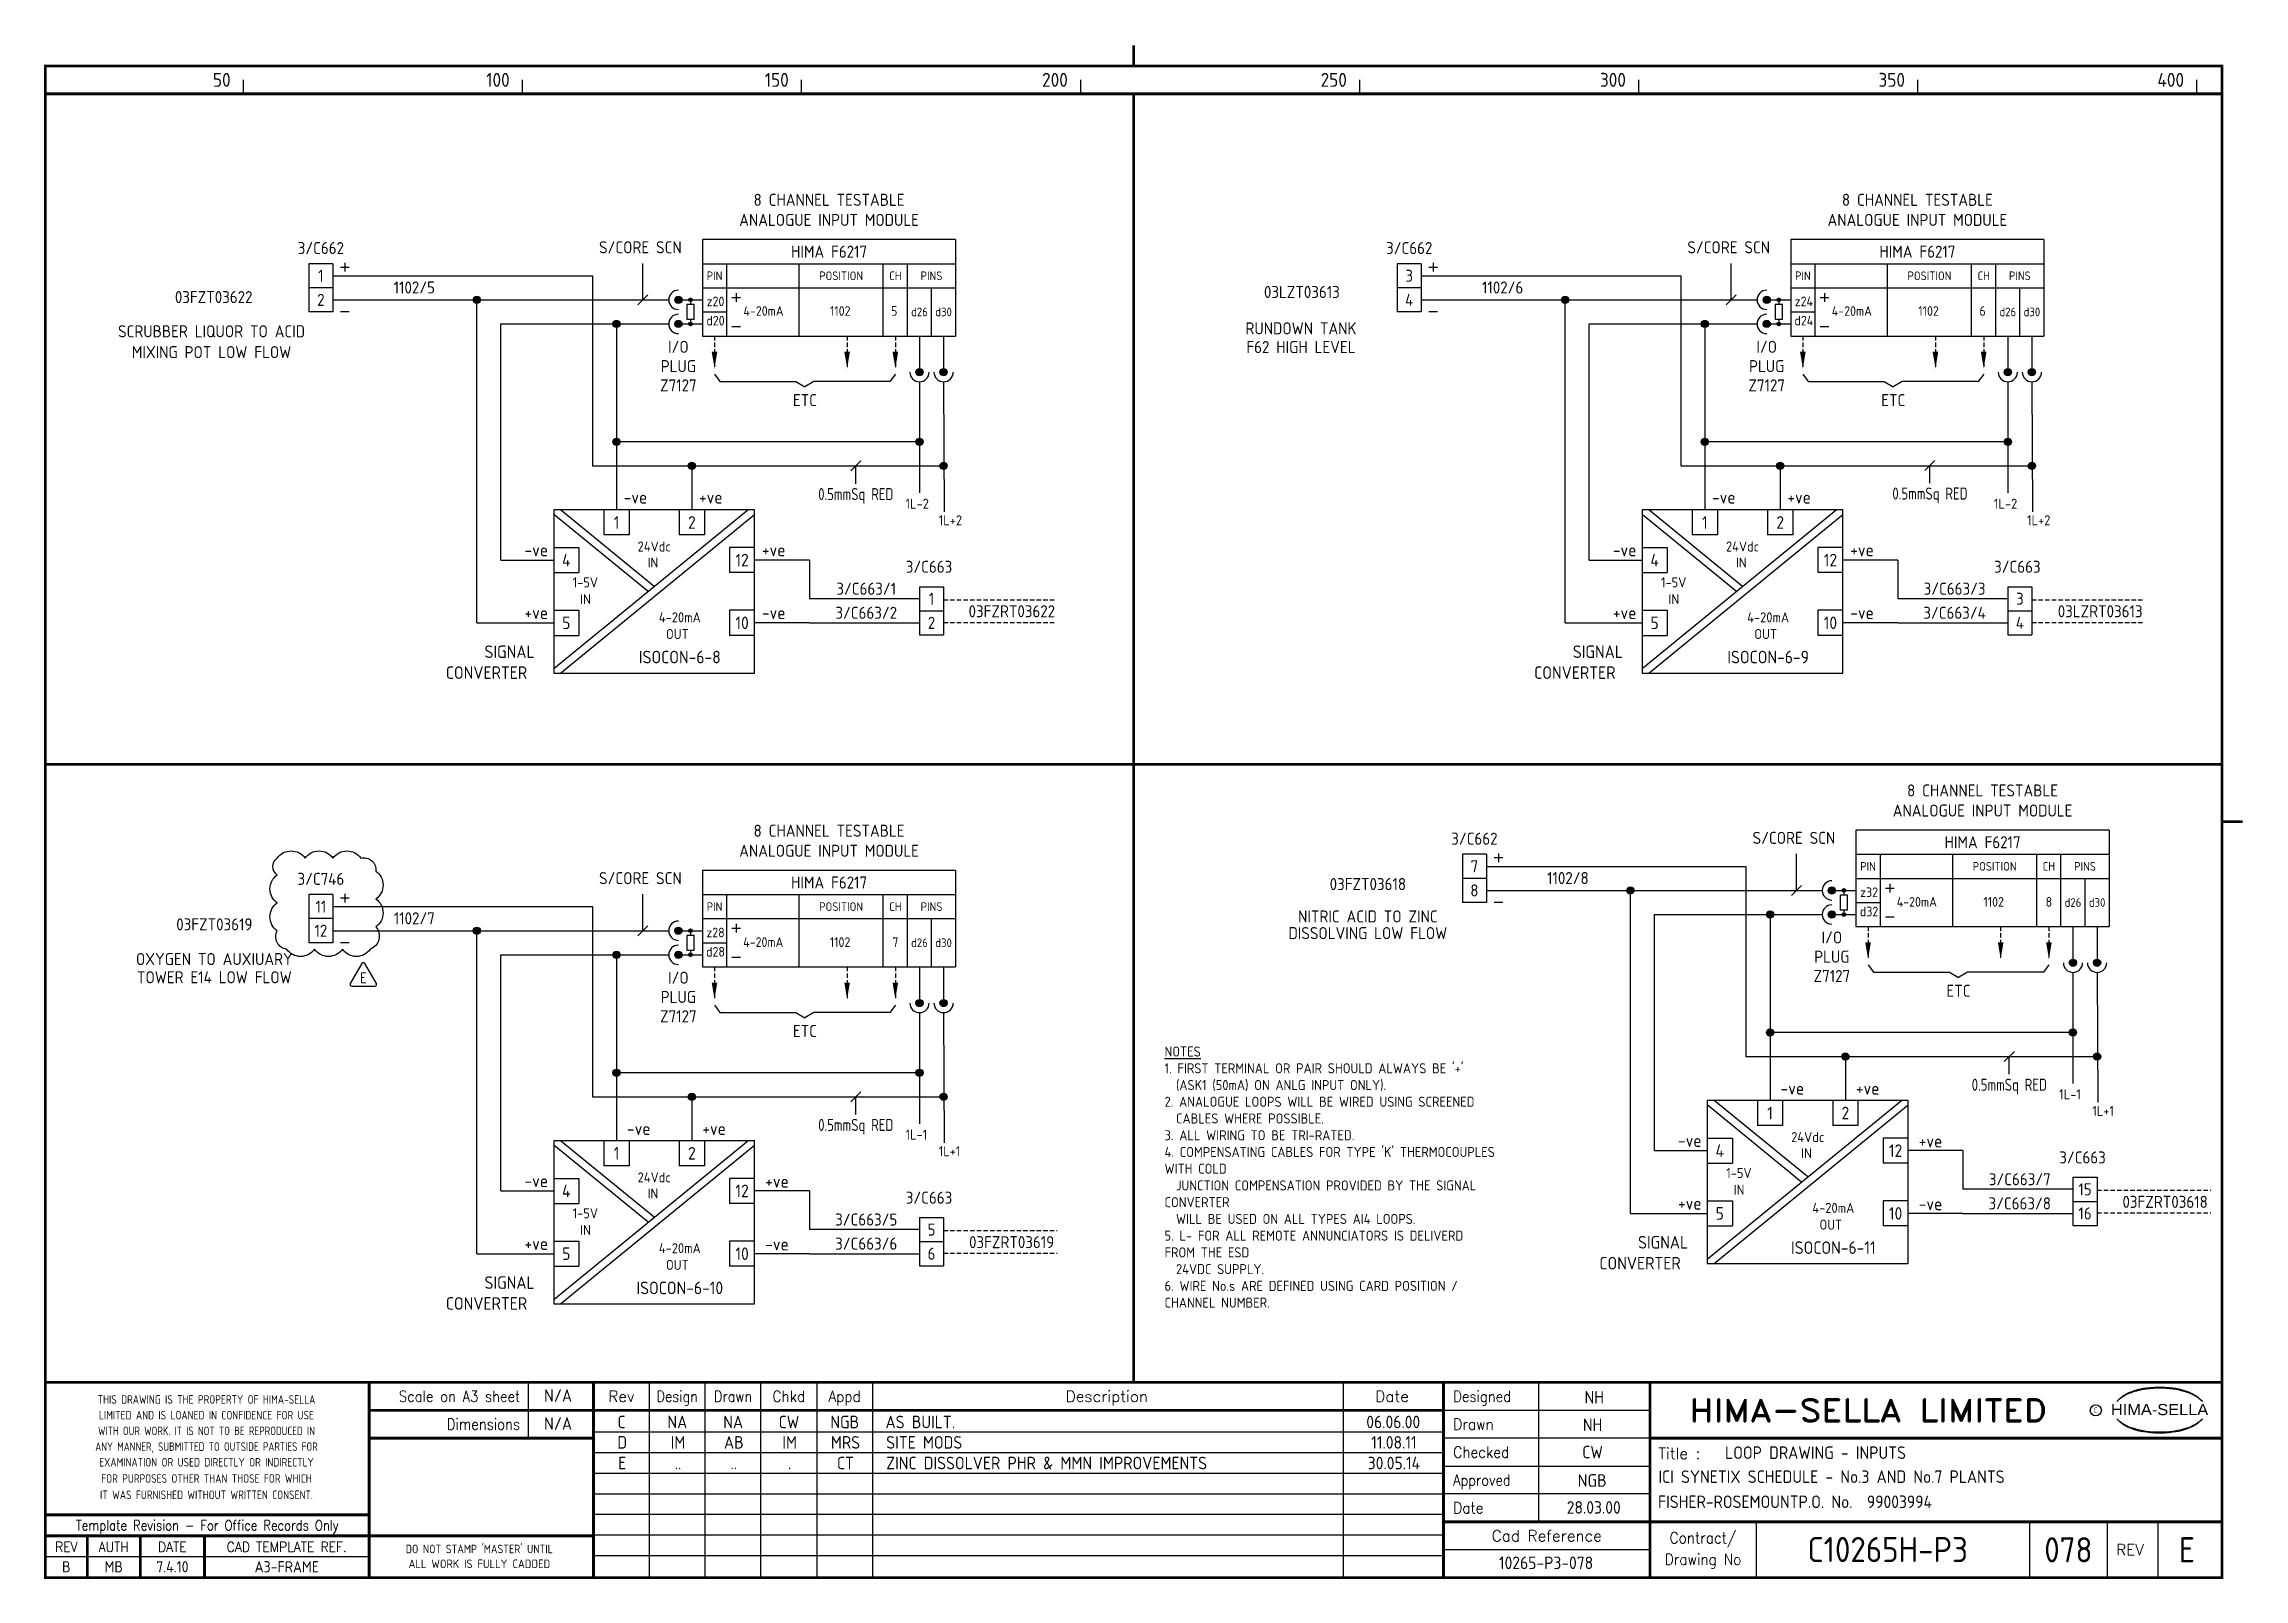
# Model space of a CAD drawing. Extents: x 14 to 408, y 0 to 275.
import ezdxf
from ezdxf.enums import TextEntityAlignment as Align

# ---------------------------------------------------------------- set-up
doc = ezdxf.new("R2010")
doc.units = 0
doc.header["$LTSCALE"] = 0.25
doc.header["$MEASUREMENT"] = 0
doc.linetypes.add('HIDDEN2', pattern=[4.7625, 3.175, -1.5875])
doc.layers.get('0').update_dxf_attribs({"color": 41, "linetype": 'CONTINUOUS'})
for name, color, linetype in [('00-DRG_FRAME', 12, 'CONTINUOUS'), ('01-DRAW', 7, 'CONTINUOUS'), ('02-TEXT', 2, 'CONTINUOUS'), ('051-TEXT', 2, 'CONTINUOUS'), ('DIM', 3, 'CONTINUOUS')]:
    doc.layers.add(name, color=color, linetype=linetype)
doc.styles.add('ARIAL', font='arial.ttf', dxfattribs={"height": 2.5})
doc.styles.add('ISO', font='iso.shx')
doc.styles.add('ROMAND', font='ROMAND')
doc.styles.add('ROMANS', font='romans.shx', dxfattribs={"width": 0.8})

msp = doc.modelspace()

# ---------------------------------------------------------------- texts
at = {"layer": '00-DRG_FRAME', "style": 'ISO'}
for s, p in [('50', (47.69, 267.75)), ('100', (97.69, 267.75)), ('150', (147.69, 267.75)), ('200', (197.69, 267.75)), ('250', (247.69, 267.75)), ('300', (297.69, 267.75)), ('350', (347.69, 267.75)), ('400', (397.69, 267.75))]:
    msp.add_text(s, height=2.5, dxfattribs=at).set_placement(p, align=Align.RIGHT)
at = {"layer": '00-DRG_FRAME', "color": 3, "style": 'ISO'}
for s, width, p in [('THIS DRAWING IS THE PROPERTY OF HIMA-SELLA', 0.9, (43.36, 32.44)), ("DO NOT STAMP 'MASTER' UNTIL", 0.95, (92.25, 5.79))]:
    msp.add_text(s, height=1.53, dxfattribs=dict(at, width=width)).set_placement(p, align=Align.MIDDLE)
at = {"layer": '00-DRG_FRAME', "color": 4, "style": 'ROMAND', "width": 0.87}
for s, p in [('Scale on A3 sheet', (99.54, 32)), ('Dimensions', (99.54, 27.01))]:
    msp.add_text(s, height=2, dxfattribs=at).set_placement(p, align=Align.RIGHT)
at = {"layer": '00-DRG_FRAME', "color": 4, "style": 'ROMAND'}
for s, p in [('Rev', (117.7, 32)), ('Description', (204.69, 32)), ('Date', (255.79, 32))]:
    msp.add_text(s, height=2, dxfattribs=at).set_placement(p, align=Align.CENTER)
for s, width, p in [('Design', 0.85, (127.7, 32)), ('Drawn', 0.85, (137.7, 32)), ('Chkd', 0.9, (147.7, 32)), ('Appd', 0.9, (157.7, 32))]:
    msp.add_text(s, height=2, dxfattribs=dict(at, width=width)).set_placement(p, align=Align.CENTER)
for s, width, p in [('Designed', 0.87, (266.75, 32)), ('Drawn', 0.9, (266.75, 27)), ('Checked', 0.9, (266.75, 22)), ('Approved', 0.85, (266.75, 17)), ('Date', 0.9, (266.75, 12))]:
    msp.add_text(s, height=2, dxfattribs=dict(at, width=width)).set_placement(p)
at = {"layer": '00-DRG_FRAME', "style": 'ROMAND', "width": 1.15}
msp.add_text('HIMA-SELLA LIMITED', height=4, dxfattribs=at).set_placement((341.1, 30.5), align=Align.MIDDLE)
at = {"layer": '00-DRG_FRAME', "style": 'ARIAL', "width": 1.05}
msp.add_text('HIMA-SELLA', height=2, dxfattribs=at).set_placement((393.3, 29.63), align=Align.CENTER)
at = {"layer": '00-DRG_FRAME', "color": 3, "style": 'ISO'}
for s, width, p in [('LIMITED AND IS LOANED IN CONFIDENCE FOR USE', 0.9, (43.36, 29.62)), ('ANY MANNER, SUBMITTED TO OUTSIDE PARTIES FOR', 0.87, (43.36, 23.99)), ('WITH OUR WORK. IT IS NOT TO BE REPRODUCED IN', 0.87, (43.36, 26.81)), ('EXAMINATION OR USED DIRECTLY OR INDIRECTLY', 0.9, (43.36, 21.18)), ('IT WAS FURNISHED WITHOUT WRITTEN CONSENT.', 0.9, (43.36, 15.35)), ('FOR PURPOSES OTHER THAN THOSE FOR WHICH', 0.9, (43.36, 18.27))]:
    msp.add_text(s, height=1.53, dxfattribs=dict(at, width=width)).set_placement(p, align=Align.MIDDLE_CENTER)
at = {"layer": '00-DRG_FRAME', "color": 3, "style": 'ISO', "width": 0.9}
msp.add_text('C', height=1, dxfattribs=at).set_placement((381.84, 30), align=Align.CENTER)
at = {"layer": '00-DRG_FRAME', "color": 4, "style": 'ROMAND'}
msp.add_text('Title :', height=2, dxfattribs=at).set_placement((303.5, 21.75))
for s, height, width, p in [('Template Revision - For Office Records Only', 1.8, 0.85, (43.5, 9.62)), ('Contract/', 2, 0.9, (311.5, 7.5)), ('REV', 1.8, 0.9, (18.25, 6)), ('AUTH', 1.8, 0.9, (26.75, 6)), ('DATE', 1.8, 0.9, (37.25, 6)), ('CAD TEMPLATE REF.', 1.8, 0.9, (57.75, 6)), ('Drawing No', 2, 0.9, (311.5, 3.5))]:
    msp.add_text(s, height=height, dxfattribs=dict(at, width=width)).set_placement(p, align=Align.MIDDLE)
for s, p in [('Cad Reference', (283.5, 8)), ('REV', (388, 5.5))]:
    msp.add_text(s, height=2, dxfattribs=at).set_placement(p, align=Align.MIDDLE)
at = {"layer": '00-DRG_FRAME', "color": 41, "style": 'ISO'}
for s, p in [('B', (18.25, 1.45)), ('MB', (26.75, 1.45)), ('7.4.10', (37.25, 1.45)), ('A3-FRAME', (57.75, 1.45))]:
    msp.add_text(s, height=2, dxfattribs=at).set_placement(p, align=Align.CENTER)
at = {"layer": '00-DRG_FRAME', "color": 3, "style": 'ISO'}
msp.add_text('ALL WORK IS FULLY CADDED', height=1.53, dxfattribs=at).set_placement((92.25, 2.98), align=Align.MIDDLE_CENTER)
at = {"layer": '01-DRAW', "style": 'ISO'}
for s, height, p in [('8 CHANNEL TESTABLE', 2.16, (154.91, 246.41)), ('8 CHANNEL TESTABLE', 2.16, (349.91, 246.41)), ('ANALOGUE INPUT MODULE', 2.16, (154.91, 242.81)), ('ANALOGUE INPUT MODULE', 2.16, (349.91, 242.81)), ('3/C662', 2.16, (63.86, 237.77)), ('S/CORE SCN', 2.16, (121.1, 237.9)), ('HIMA F6217', 2.16, (154.91, 237.12)), ('3/C662', 2.16, (258.86, 237.77)), ('S/CORE SCN', 2.16, (316.1, 237.9)), ('HIMA F6217', 2.16, (349.91, 237.12)), ('1', 2.16, (63.86, 232.8)), ('1102/5', 2.16, (80.6, 230.7)), ('PIN', 1.555, (134.39, 233.1)), ('POSITION', 1.555, (157.07, 233.1)), ('CH', 1.555, (166.79, 233.1)), ('PINS', 1.555, (173.27, 233.1)), ('3', 2.16, (258.86, 232.8)), ('1102/6', 2.16, (275.6, 230.7)), ('PIN', 1.555, (329.39, 233.1)), ('POSITION', 1.555, (352.07, 233.1)), ('CH', 1.555, (361.79, 233.1)), ('PINS', 1.555, (368.27, 233.1)), ('03FZT03622', 2.16, (44.65, 228.98)), ('2', 2.16, (63.86, 228.48)), ('z20', 1.728, (134.57, 228.42)), ('03LZT03613', 2.16, (239.63, 229.89)), ('4', 2.16, (258.86, 228.48)), ('z24', 1.728, (329.57, 228.42)), ('SCRUBBER LIQUOR TO ACID', 2.16, (44.27, 222.84)), ('d20', 1.728, (134.57, 224.97)), ('4-20mA', 1.728, (143.17, 226.7)), ('1102', 1.728, (156.92, 226.7)), ('5', 1.73, (166.59, 226.7)), ('d26', 1.555, (171.11, 226.62)), ('d30', 1.555, (175.43, 226.62)), ('RUNDOWN TANK', 2.16, (239.46, 223.37)), ('d24', 1.728, (329.57, 224.97)), ('4-20mA', 1.728, (338.17, 226.7)), ('1102', 1.728, (351.92, 226.7)), ('6', 1.73, (361.59, 226.7)), ('d26', 1.555, (366.11, 226.62)), ('d30', 1.555, (370.43, 226.62)), ('MIXING POT LOW FLOW', 2.16, (44.27, 219.11)), ('I/O', 2.16, (127.91, 220.06)), ('F62 HIGH LEVEL', 2.16, (239.46, 220.02)), ('I/O', 2.16, (322.91, 220.06)), ('PLUG', 2.16, (127.91, 216.6)), ('PLUG', 2.16, (322.91, 216.6)), ('Z7127', 2.16, (127.91, 213.15)), ('Z7127', 2.16, (322.91, 213.15)), ('ETC', 2.16, (150.59, 210.5)), ('ETC', 2.16, (345.59, 210.5)), ('3/C663', 2.16, (172.82, 180.63)), ('3/C663', 2.16, (367.82, 180.63)), ('3/C663/1', 2.16, (161.57, 176.7)), ('3/C663/3', 2.16, (356.57, 176.7)), ('4-20mA', 1.8, (128.17, 171.75)), ('3/C663/2', 2.16, (161.57, 172.38)), ('1', 2.16, (173.27, 174.9)), ('03FZRT03622', 2.16, (187.66, 172.65)), ('4-20mA', 1.8, (323.17, 171.75)), ('3/C663/4', 2.16, (356.57, 172.38)), ('3', 2.16, (368.27, 174.9)), ('03LZRT03613', 2.16, (382.66, 172.65)), ('OUT', 1.8, (127.72, 168.75)), ('2', 2.16, (173.27, 170.58)), ('OUT', 1.8, (322.72, 168.75)), ('4', 2.16, (368.27, 170.58)), ('ISOCON-6-8', 2.25, (128.17, 164.4)), ('ISOCON-6-9', 2.25, (323.17, 164.4)), ('8 CHANNEL TESTABLE', 2.16, (361.59, 140.53)), ('ANALOGUE INPUT MODULE', 2.16, (361.59, 136.93)), ('8 CHANNEL TESTABLE', 2.16, (154.91, 133.32)), ('3/C662', 2.16, (270.54, 131.89)), ('S/CORE SCN', 2.16, (327.79, 132.03)), ('ANALOGUE INPUT MODULE', 2.16, (154.91, 129.72)), ('HIMA F6217', 2.16, (361.59, 131.25)), ('3/C746', 2.16, (63.86, 124.68)), ('S/CORE SCN', 2.16, (121.1, 124.81)), ('HIMA F6217', 2.16, (154.91, 124.03)), ('7', 2.16, (270.54, 126.93)), ('1102/8', 2.16, (287.29, 124.83)), ('PIN', 1.555, (341.07, 127.23)), ('POSITION', 1.555, (363.75, 127.23)), ('CH', 1.555, (373.47, 127.23)), ('PINS', 1.555, (379.95, 127.23)), ('03FZT03618', 2.16, (251.45, 123.75)), ('8', 2.16, (270.54, 122.61)), ('z32', 1.728, (341.26, 122.5)), ('4-20mA', 1.728, (349.81, 120.78)), ('1102', 1.728, (363.58, 120.78)), ('8', 1.73, (373.48, 120.78)), ('d26', 1.555, (377.79, 120.75)), ('d30', 1.555, (382.11, 120.75)), ('03FZT03619', 2.16, (44.77, 116.53)), ('11', 2.16, (63.86, 119.71)), ('1102/7', 2.16, (80.6, 117.61)), ('PIN', 1.555, (134.39, 120.01)), ('POSITION', 1.555, (157.07, 120.01)), ('CH', 1.555, (166.79, 120.01)), ('PINS', 1.555, (173.27, 120.01)), ('NITRIC ACID TO ZINC', 2.16, (251.45, 117.95)), ('d32', 1.728, (341.26, 119.05)), ('12', 2.16, (63.86, 115.39)), ('z28', 1.728, (134.57, 115.28)), ('4-20mA', 1.728, (143.12, 113.56)), ('1102', 1.728, (156.89, 113.56)), ('7', 1.73, (166.79, 113.56)), ('d26', 1.555, (171.11, 113.53)), ('d30', 1.555, (175.43, 113.53)), ('DISSOLVING LOW FLOW', 2.16, (251.45, 114.96)), ('I/O', 2.16, (334.59, 114.18)), ('OXYGEN TO AUXIUARY', 2.16, (44.77, 110.31)), ('d28', 1.728, (134.57, 111.83)), ('PLUG', 2.16, (334.59, 110.73)), ('TOWER E14 LOW FLOW', 2.16, (44.77, 107.04)), ('I/O', 2.16, (127.91, 106.96)), ('Z7127', 2.16, (334.59, 107.27)), ('ETC', 2.16, (357.27, 104.62)), ('PLUG', 2.16, (127.91, 103.51)), ('Z7127', 2.16, (127.91, 100.05)), ('ETC', 2.16, (150.59, 97.41)), ('3/C663', 2.16, (379.5, 74.75)), ('3/C663/7', 2.16, (368.25, 70.83)), ('15', 2.16, (379.95, 69.03)), ('3/C663', 2.16, (172.82, 67.53)), ('4-20mA', 1.8, (334.85, 65.88)), ('3/C663/8', 2.16, (368.25, 66.51)), ('03FZRT03618', 2.16, (394.3, 66.78)), ('3/C663/5', 2.16, (161.57, 63.61)), ('5', 2.16, (173.27, 61.81)), ('OUT', 1.8, (334.4, 62.88)), ('16', 2.16, (379.95, 64.71)), ('4-20mA', 1.8, (128.17, 58.66)), ('3/C663/6', 2.16, (161.57, 59.29)), ('6', 2.16, (173.27, 57.49)), ('03FZRT03619', 2.16, (187.62, 59.56)), ('ISOCON-6-11', 2.25, (334.85, 58.53)), ('OUT', 1.8, (127.72, 55.66)), ('ISOCON-6-10', 2.25, (128.17, 51.31))]:
    msp.add_text(s, height=height, dxfattribs=at).set_placement(p, align=Align.CENTER)
for s, p in [('-ve', (122.33, 193.04)), ('+ve', (135.83, 193.04)), ('-ve', (317.33, 193.04)), ('+ve', (330.83, 193.04)), ('-ve', (104.56, 183.59)), ('+ve', (147.1, 183.59)), ('-ve', (299.56, 183.59)), ('+ve', (342.1, 183.59)), ('+ve', (104.56, 172.34)), ('-ve', (147.1, 172.34)), ('+ve', (299.56, 172.34)), ('-ve', (342.1, 172.34)), ('-ve', (329.61, 87.07)), ('+ve', (343.11, 87.07)), ('-ve', (122.92, 79.85)), ('+ve', (136.42, 79.85)), ('-ve', (311.24, 77.72)), ('+ve', (354.37, 77.62)), ('-ve', (104.56, 70.5)), ('+ve', (147.69, 70.4)), ('+ve', (311.24, 66.47)), ('-ve', (354.37, 66.37)), ('+ve', (104.56, 59.25)), ('-ve', (147.69, 59.15))]:
    msp.add_text(s, height=2.25, dxfattribs=at).set_placement(p, align=Align.RIGHT)
at = {"layer": '01-DRAW', "style": 'ISO', "width": 0.85}
for p in [(159.7, 193.66), (352.16, 193.76), (366.38, 87.78), (159.7, 80.57)]:
    msp.add_text('0.5mmSq RED', height=2.16, dxfattribs=at).set_placement(p, align=Align.CENTER)
at = {"layer": '01-DRAW', "style": 'ISO'}
for s, height, p in [('1L-2', 1.8, (168.62, 192.11)), ('1L-2', 1.8, (363.62, 192.11)), ('1L+2', 1.8, (174.56, 189.15)), ('1L+2', 1.8, (369.56, 189.15)), ('1-5V', 1.8, (108.97, 178.01)), ('1-5V', 1.8, (303.97, 178.01)), ('IN', 1.8, (110.32, 175.01)), ('IN', 1.8, (305.32, 175.01)), ('SIGNAL', 2.25, (93.18, 165.36)), ('SIGNAL', 2.25, (288.18, 165.36)), ('CONVERTER', 2.25, (86.25, 161.61)), ('CONVERTER', 2.25, (281.25, 161.61)), ('1L-1', 1.8, (375.31, 86.24)), ('1L+1', 1.8, (381.25, 83.27)), ('1L-1', 1.8, (168.62, 79.02)), ('1L+1', 1.8, (174.56, 76.05)), ('1-5V', 1.8, (315.66, 72.13)), ('IN', 1.8, (317.01, 69.13)), ('1-5V', 1.8, (108.97, 64.92)), ('IN', 1.8, (110.32, 61.92)), ('SIGNAL', 2.25, (299.86, 59.49)), ('CONVERTER', 2.25, (292.93, 55.74)), ('SIGNAL', 2.25, (93.18, 52.27)), ('CONVERTER', 2.25, (86.25, 48.52))]:
    msp.add_text(s, height=height, dxfattribs=at).set_placement(p)
for s, height, p in [('1', 2.25, (116.83, 189.66)), ('2', 2.25, (130.33, 189.66)), ('1', 2.25, (311.83, 189.66)), ('2', 2.25, (325.33, 189.66)), ('24Vdc', 1.8, (123.58, 185.35)), ('24Vdc', 1.8, (318.58, 185.35)), ('4', 2.25, (107.83, 182.91)), ('IN', 1.8, (123.35, 182.47)), ('12', 2.25, (139.33, 182.91)), ('4', 2.25, (302.83, 182.91)), ('IN', 1.8, (318.35, 182.47)), ('12', 2.25, (334.33, 182.91)), ('5', 2.25, (107.83, 171.66)), ('10', 2.25, (139.33, 171.66)), ('5', 2.25, (302.83, 171.66)), ('10', 2.25, (334.33, 171.66)), ('1', 2.25, (323.51, 83.79)), ('2', 2.25, (337.01, 83.79)), ('24Vdc', 1.8, (330.26, 79.47)), ('1', 2.25, (116.83, 76.57)), ('2', 2.25, (130.33, 76.57)), ('4', 2.25, (314.51, 77.04)), ('IN', 1.8, (330.04, 76.59)), ('12', 2.25, (346.01, 77.04)), ('24Vdc', 1.8, (123.58, 72.25)), ('4', 2.25, (107.83, 69.82)), ('IN', 1.8, (123.35, 69.37)), ('12', 2.25, (139.33, 69.82)), ('5', 2.25, (314.51, 65.79)), ('10', 2.25, (346.01, 65.79)), ('5', 2.25, (107.83, 58.57)), ('10', 2.25, (139.33, 58.57))]:
    msp.add_text(s, height=height, dxfattribs=at).set_placement(p, align=Align.MIDDLE)
at = {"layer": '01-DRAW', "insert": (215.02, 95.71), "char_height": 1.8, "width": 59.1352, "attachment_point": 1, "style": 'ISO'}
msp.add_mtext("{\\LNOTES\\P}1. FIRST TERMINAL OR PAIR SHOULD ALWAYS BE '+'\\P  (ASK1 (50mA) ON ANLG INPUT ONLY).\\P2. ANALOGUE LOOPS WILL BE WIRED USING SCREENED\\P  CABLES WHERE POSSIBLE.\\P3. ALL WIRING TO BE TRI-RATED.\\P4. COMPENSATING CABLES FOR TYPE 'K' THERMOCOUPLES WITH COLD\\P  JUNCTION COMPENSATION PROVIDED BY THE SIGNAL CONVERTER\\P  WILL BE USED ON ALL TYPES AI4 LOOPS.\\P5. L- FOR ALL REMOTE ANNUNCIATORS IS DELIVERD FROM THE ESD \\P  24VDC SUPPLY.\\P6. WIRE No.s ARE DEFINED USING CARD POSITION / CHANNEL NUMBER.          ", dxfattribs=at)

# ---------------------------------------------------------------- blocks, each defined once
blk = doc.blocks.new('A3-REVA')
at = {"layer": '051-TEXT', "style": 'ISO'}
for tag, p in [('DESIGNED', (292.01, 31.7)), ('A', (117.73, 27.28)), ('DES', (127.73, 27.28)), ('DRN', (137.73, 27.28)), ('CHKD', (147.73, 27.28)), ('APPD', (157.73, 27.28)), ('DATE', (256, 27.28)), ('DRAWN', (291.72, 26.77)), ('CHECKED', (291.72, 21.89)), ('APPD', (291.65, 16.79)), ('DATE', (291.92, 11.96))]:
    blk.add_attdef(tag, text='', height=2.25, dxfattribs=at).set_placement(p, align=Align.CENTER)
blk.add_attdef('DESCRIPTION', (165.03, 27.28), '', height=2.25, dxfattribs=at)
blk = doc.blocks.new('A3-REVB')
at = {"layer": '051-TEXT', "style": 'ISO'}
for tag, p in [('A', (124.85, -20.36)), ('DES', (134.85, -20.36)), ('DRN', (144.85, -20.36)), ('CHKD', (154.85, -20.36)), ('APPD', (164.85, -20.36)), ('DATE', (263.12, -20.36))]:
    blk.add_attdef(tag, text='', height=2.25, dxfattribs=at).set_placement(p, align=Align.CENTER)
blk.add_attdef('DESCRIPTION', (172.15, -20.36), '', height=2.25, dxfattribs=at)
blk = doc.blocks.new('A3-TITLE')
at = {"layer": '051-TEXT', "style": 'ISO'}
blk.add_attdef('TITLE_1', (315.46, 21.78), '', height=2.25, dxfattribs=at)
for tag, p in [('DRGNO', (376.96, 3.24)), ('REV.', (398.2, 3.24))]:
    blk.add_attdef(tag, text='', height=4.5, dxfattribs=at).set_placement(p, align=Align.CENTER)
blk = doc.blocks.new('DOT')
for radius in [0.75, 0.65, 0.55, 0.45, 0.35, 0.25, 0.15, 0.05]:
    blk.add_circle((0, 0), radius)
blk = doc.blocks.new('A3-CONTRACT')
at = {"layer": '051-TEXT', "color": 41, "style": 'ISO'}
for tag, height, p in [('SCALE', 2.25, (106.71, 31.82)), ('DIMS', 2.25, (106.71, 26.8)), ('CAD-REF', 2.25, (283.73, 1.84)), ('CONTRACT', 4.5, (344.94, 3.1))]:
    blk.add_attdef(tag, text='', height=height, dxfattribs=at).set_placement(p, align=Align.CENTER)
for tag, p in [('TITLE_2', (303.86, 17.28)), ('TITLE_3', (303.79, 12.78))]:
    blk.add_attdef(tag, p, '', height=2.25, dxfattribs=at)
blk = doc.blocks.new('TRI-E')
at = {"layer": '01-DRAW'}
blk.add_lwpolyline([(-0.26, 2.55), (-2.34, -1.05, 0.57735), (-2.08, -1.5), (2.08, -1.5, 0.57735), (2.34, -1.05), (0.26, 2.55, 0.57735)], format="xyb", close=True, dxfattribs=at)
at = {"layer": '02-TEXT', "color": 2, "style": 'ROMANS', "width": 0.8}
blk.add_text('E', height=1.8, dxfattribs=at).set_placement((0, 0), align=Align.MIDDLE)

# ---------------------------------------------------------------- linework, layer by layer
at = {"layer": '00-DRG_FRAME'}
for p, q in [((50, 266.5), (50, 269)), ((100, 266.5), (100, 269)), ((150, 266.5), (150, 269)), ((200, 266.5), (200, 269)), ((250, 266.5), (250, 269)), ((300, 266.5), (300, 269)), ((350, 266.5), (350, 269)), ((400, 266.5), (400, 269)), ((101.01, 35.5), (101.01, 25.5)), ((122.7, 35.5), (122.7, 0.5)), ((132.7, 0.5), (132.7, 35.5)), ((142.7, 0.5), (142.7, 35.5)), ((152.7, 35.5), (152.7, 0.5)), ((162.7, 35.5), (162.7, 0.5)), ((247, 35.5), (247, 0.5)), ((282, 35.5), (282, 10.5)), ((265, 30.5), (302, 30.5)), ((265, 26.59), (112.7, 26.59)), ((302, 25.5), (265, 25.5)), ((265, 22.89), (112.7, 22.89)), ((265, 20.5), (302, 20.5)), ((265, 19.19), (112.7, 19.19)), ((265, 15.49), (112.7, 15.49)), ((302, 15.5), (265, 15.5)), ((265, 11.79), (112.7, 11.79)), ((265, 8.09), (112.7, 8.09)), ((321, 10.5), (321, 0.5)), ((370, 10.5), (370, 0.5)), ((384, 0.5), (384, 10.5)), ((393, 10.5), (393, 0.5)), ((72.5, 4.25), (14.5, 4.25)), ((265, 4.39), (112.7, 4.39)), ((302, 5.5), (265, 5.5))]:
    msp.add_line(p, q, dxfattribs=at)
at = {"layer": '00-DRG_FRAME', "const_width": 0.5}
for points in [[(209.5, 271.5), (209.5, 275.18)], [(209.5, 271.5), (209.5, 275.18)], [(14.5, 266.5), (404.5, 266.5)], [(209.5, 35.5), (209.5, 266.5)], [(14.5, 146.31), (404.5, 146.31)], [(404.5, 136), (408.18, 136)], [(404.5, 35.5), (14.5, 35.5)], [(72.5, 0.5), (72.5, 35.5)], [(112.7, 0.5), (112.7, 35.5)], [(265, 35.5), (265, 0.5)], [(302, 0.5), (302, 35.5)], [(265, 30.5), (72.5, 30.5)], [(112.7, 25.5), (72.5, 25.5)], [(404.5, 25.5), (302, 25.5)], [(14.5, 11.75), (72.5, 11.75)], [(14.5, 8), (72.5, 8)], [(22, 0.5), (22, 8)], [(31.5, 0.5), (31.5, 8)], [(43, 0.5), (43, 8)], [(112.7, 8), (72.5, 8)], [(265, 10.5), (404.5, 10.5)]]:
    msp.add_lwpolyline(points, dxfattribs=at)
msp.add_lwpolyline([(14.5, 0.5), (404.5, 0.5), (404.5, 271.5), (14.5, 271.5)], close=True, dxfattribs=at)
at = {"layer": '00-DRG_FRAME'}
msp.add_lwpolyline([(56.03, 129.48, -0.520567), (61.03, 129.48, -0.520567), (66.03, 129.48, -0.520567), (71.03, 129.48, -0.520567), (73.71, 127.16, -0.520567), (73.71, 122.16, -0.520567), (73.71, 117.16, -0.520567), (72.72, 113.15, -0.520567), (67.72, 113.15, -0.520567), (62.72, 113.15, -0.520567), (57.72, 113.15, -0.520567), (56.03, 116.46, -0.520567), (56.03, 121.46, -0.520567), (56.03, 126.46, -0.520567)], format="xyb", close=True, dxfattribs=at)
at = {"layer": '00-DRG_FRAME', "color": 3}
msp.add_circle((381.88, 30.5), 1, dxfattribs=at)
for centre, radius, start, end in [((390.6, 26.83), 7.24, 106.0532, 133.5024), ((390.88, 27.01), 7.3, 130.419, 136.057), ((390.11, 28.1), 5.98, 122.244, 131.6154), ((389.75, 28.78), 5.21, 111.8206, 122.8668), ((391.78, 24.7), 9.76, 107.5931, 113.9452), ((393.1, 18.5), 15.94, 89.2698, 106.3911), ((392.1, 23.52), 10.99, 96.0146, 107.3203), ((393.29, 16.31), 18.28, 92.8917, 97.3734), ((393.24, 18.86), 15.73, 89.7805, 93.1738), ((393.36, 18.86), 15.73, 86.8262, 90.2195), ((393.51, 18.5), 15.94, 73.6089, 90.7302), ((393.31, 16.31), 18.28, 82.6266, 87.1083), ((394.51, 23.52), 10.99, 72.6797, 83.9854), ((394.83, 24.7), 9.76, 66.0548, 72.4069), ((396, 26.83), 7.24, 46.4976, 73.9468), ((396.85, 28.78), 5.21, 57.1332, 68.1794), ((396.49, 28.1), 5.98, 48.3846, 57.756), ((395.73, 27.01), 7.3, 43.943, 49.581), ((390.88, 34.04), 7.3, 223.943, 229.581), ((390.6, 34.23), 7.24, 226.4976, 253.9468), ((390.11, 32.96), 5.98, 228.3846, 237.756), ((389.75, 32.28), 5.21, 237.1332, 248.1794), ((396, 34.23), 7.24, 286.0532, 313.5024), ((396.85, 32.28), 5.21, 291.8206, 302.8668), ((396.49, 32.96), 5.98, 302.244, 311.6154), ((395.73, 34.04), 7.3, 310.419, 316.057), ((391.78, 36.36), 9.76, 246.0548, 252.4069), ((393.1, 42.56), 15.94, 253.6089, 270.7302), ((392.1, 37.54), 10.99, 252.6797, 263.9854), ((393.29, 44.75), 18.28, 262.6266, 267.1083), ((393.24, 42.19), 15.73, 266.8262, 270.2195), ((393.51, 42.56), 15.94, 269.2698, 286.3911), ((393.36, 42.19), 15.73, 269.7805, 273.1738), ((393.31, 44.75), 18.28, 272.8917, 277.3734), ((394.51, 37.54), 10.99, 276.0146, 287.3203), ((394.83, 36.36), 9.76, 287.5931, 293.9452)]:
    msp.add_arc(centre, radius, start, end, dxfattribs=at)
at = {"layer": '01-DRAW'}
for p, q in [((177.59, 240.36), (132.23, 240.36)), ((132.23, 240.36), (132.23, 223.08)), ((177.59, 240.36), (177.59, 223.08)), ((327.23, 240.36), (327.23, 223.08)), ((372.59, 240.36), (327.23, 240.36)), ((372.59, 240.36), (372.59, 223.08)), ((66.02, 236.04), (61.7, 236.04)), ((61.7, 236.04), (61.7, 227.4)), ((66.02, 236.04), (66.02, 227.4)), ((66.02, 233.88), (112.51, 233.88)), ((68.95, 235.39), (67.4, 235.39)), ((68.18, 236.17), (68.18, 234.62)), ((112.51, 233.88), (112.51, 199.79)), ((132.23, 236.04), (177.59, 236.04)), ((136.55, 236.04), (136.55, 223.08)), ((149.51, 236.04), (149.51, 223.08)), ((164.63, 223.08), (164.63, 236.04)), ((168.95, 223.08), (168.95, 236.04)), ((256.7, 236.04), (256.7, 227.4)), ((261.02, 236.04), (256.7, 236.04)), ((261.02, 236.04), (261.02, 227.4)), ((261.02, 233.88), (307.51, 233.88)), ((263.95, 235.39), (262.4, 235.39)), ((263.18, 236.17), (263.18, 234.62)), ((307.51, 233.88), (307.51, 199.79)), ((327.23, 236.04), (372.59, 236.04)), ((331.55, 236.04), (331.55, 223.08)), ((344.51, 236.04), (344.51, 223.08)), ((359.63, 223.08), (359.63, 236.04)), ((363.95, 223.08), (363.95, 236.04)), ((66.02, 231.72), (61.7, 231.72)), ((66.02, 229.56), (126.18, 229.56)), ((91.81, 171.66), (91.81, 229.56)), ((127.91, 229.56), (132.23, 229.56)), ((130.07, 229.56), (130.07, 228.7)), ((132.23, 231.72), (177.59, 231.72)), ((137.5, 229.99), (139.05, 229.99)), ((138.28, 230.77), (138.28, 229.22)), ((173.27, 223.08), (173.27, 231.72)), ((261.02, 231.72), (256.7, 231.72)), ((261.02, 229.56), (321.18, 229.56)), ((286.81, 171.66), (286.81, 229.56)), ((322.91, 229.56), (327.23, 229.56)), ((325.07, 229.56), (325.07, 228.7)), ((327.23, 231.72), (372.59, 231.72)), ((332.5, 229.99), (334.05, 229.99)), ((333.28, 230.77), (333.28, 229.22)), ((368.27, 223.08), (368.27, 231.72)), ((66.02, 227.4), (61.7, 227.4)), ((68.95, 227.4), (67.4, 227.4)), ((96.13, 182.91), (96.13, 225.24)), ((96.13, 225.24), (126.18, 225.24)), ((116.83, 225.24), (116.83, 191.91)), ((127.91, 225.24), (132.23, 225.24)), ((130.07, 226.11), (130.07, 225.24)), ((132.23, 227.4), (136.55, 227.4)), ((137.5, 224.81), (139.05, 224.81)), ((261.02, 227.4), (256.7, 227.4)), ((263.95, 227.4), (262.4, 227.4)), ((291.13, 182.91), (291.13, 225.24)), ((291.13, 225.24), (321.18, 225.24)), ((311.83, 225.24), (311.83, 191.91)), ((322.91, 225.24), (327.23, 225.24)), ((325.07, 226.11), (325.07, 225.24)), ((327.23, 227.4), (331.55, 227.4)), ((332.5, 224.81), (334.05, 224.81)), ((132.23, 223.08), (177.59, 223.08)), ((171.11, 223.08), (171.11, 216.6)), ((175.43, 223.08), (175.43, 216.6)), ((327.23, 223.08), (372.59, 223.08)), ((366.11, 223.08), (366.11, 216.6)), ((370.43, 223.08), (370.43, 216.6)), ((134.39, 216.22), (135.36, 214.93)), ((135.36, 214.93), (148.97, 214.93)), ((148.97, 214.93), (150.59, 213.96)), ((152.21, 214.93), (150.59, 213.96)), ((165.82, 214.93), (152.21, 214.93)), ((166.79, 216.22), (165.82, 214.93)), ((171.11, 214.87), (171.11, 194.95)), ((175.43, 214.87), (175.55, 191.55)), ((329.39, 216.22), (330.36, 214.93)), ((330.36, 214.93), (343.97, 214.93)), ((343.97, 214.93), (345.59, 213.96)), ((347.21, 214.93), (345.59, 213.96)), ((360.82, 214.93), (347.21, 214.93)), ((361.79, 216.22), (360.82, 214.93)), ((366.11, 214.87), (366.11, 194.95)), ((370.43, 214.87), (370.55, 191.55)), ((171.11, 204.11), (116.79, 204.11)), ((366.11, 204.11), (311.79, 204.11)), ((112.51, 199.79), (175.43, 199.79)), ((130.33, 199.79), (130.33, 191.91)), ((307.51, 199.79), (370.43, 199.79)), ((325.33, 199.79), (325.33, 191.91)), ((105.58, 163.48), (140.36, 191.91)), ((122.48, 177.29), (105.58, 191.1)), ((123.58, 178.19), (106.8, 191.91)), ((106.8, 162.66), (141.58, 191.1)), ((114.58, 191.91), (114.58, 187.41)), ((119.08, 191.91), (119.08, 187.41)), ((128.08, 191.91), (128.08, 187.41)), ((132.58, 191.91), (132.58, 187.41)), ((300.58, 163.48), (335.36, 191.91)), ((317.48, 177.29), (300.58, 191.1)), ((318.58, 178.19), (301.8, 191.91)), ((301.8, 162.66), (336.58, 191.1)), ((309.58, 191.91), (309.58, 187.41)), ((314.08, 191.91), (314.08, 187.41)), ((323.08, 191.91), (323.08, 187.41)), ((327.58, 191.91), (327.58, 187.41)), ((96.13, 182.91), (105.58, 182.91)), ((105.58, 185.16), (110.08, 185.16)), ((141.58, 185.16), (137.08, 185.16)), ((151.39, 182.91), (141.58, 182.91)), ((151.39, 182.91), (151.39, 175.98)), ((291.13, 182.91), (300.58, 182.91)), ((300.58, 185.16), (305.08, 185.16)), ((336.58, 185.16), (332.08, 185.16)), ((346.39, 182.91), (336.58, 182.91)), ((346.39, 182.91), (346.39, 175.98)), ((105.58, 180.66), (110.08, 180.66)), ((141.58, 180.66), (137.08, 180.66)), ((171.11, 178.14), (171.11, 169.5)), ((171.11, 178.14), (175.43, 178.14)), ((171.11, 178.14), (175.43, 178.14)), ((175.43, 178.14), (175.43, 169.5)), ((300.58, 180.66), (305.08, 180.66)), ((336.58, 180.66), (332.08, 180.66)), ((366.11, 178.14), (370.43, 178.14)), ((366.11, 178.14), (370.43, 178.14)), ((366.11, 178.14), (366.11, 169.5)), ((370.43, 178.14), (370.43, 169.5)), ((105.58, 173.91), (110.08, 173.91)), ((141.58, 173.91), (137.08, 173.91)), ((171.11, 175.98), (151.39, 175.98)), ((171.11, 173.82), (175.43, 173.82)), ((300.58, 173.91), (305.08, 173.91)), ((336.58, 173.91), (332.08, 173.91)), ((366.11, 175.98), (346.39, 175.98)), ((366.11, 173.82), (370.43, 173.82)), ((91.81, 171.66), (105.58, 171.66)), ((151.39, 171.66), (141.58, 171.66)), ((151.39, 171.66), (171.11, 171.66)), ((171.11, 169.5), (175.43, 169.5)), ((286.81, 171.66), (300.58, 171.66)), ((346.39, 171.66), (336.58, 171.66)), ((346.39, 171.66), (366.11, 171.66)), ((366.11, 169.5), (370.43, 169.5)), ((105.58, 169.41), (110.08, 169.41)), ((141.58, 169.41), (137.08, 169.41)), ((300.58, 169.41), (305.08, 169.41)), ((336.58, 169.41), (332.08, 169.41)), ((384.27, 134.49), (338.91, 134.49)), ((338.91, 134.49), (338.91, 117.21)), ((384.27, 134.49), (384.27, 117.21)), ((268.38, 130.17), (268.38, 121.53)), ((272.7, 130.17), (268.38, 130.17)), ((272.7, 130.17), (272.7, 121.53)), ((274.86, 130.3), (274.86, 128.74)), ((338.91, 130.17), (384.27, 130.17)), ((343.23, 130.17), (343.23, 117.21)), ((356.19, 130.17), (356.19, 117.21)), ((371.31, 117.21), (371.31, 130.17)), ((375.63, 117.21), (375.63, 130.17)), ((177.59, 127.27), (132.23, 127.27)), ((132.23, 127.27), (132.23, 109.99)), ((177.59, 127.27), (177.59, 109.99)), ((272.7, 128.01), (319.19, 128.01)), ((275.64, 129.52), (274.08, 129.52)), ((319.19, 128.01), (319.19, 93.91)), ((66.02, 122.95), (61.7, 122.95)), ((61.7, 122.95), (61.7, 114.31)), ((66.02, 122.95), (66.02, 114.31)), ((68.95, 122.3), (67.4, 122.3)), ((68.18, 123.08), (68.18, 121.52)), ((132.23, 122.95), (177.59, 122.95)), ((136.55, 122.95), (136.55, 109.99)), ((149.51, 122.95), (149.51, 109.99)), ((164.63, 109.99), (164.63, 122.95)), ((168.95, 109.99), (168.95, 122.95)), ((272.7, 125.85), (268.38, 125.85)), ((272.7, 123.69), (332.86, 123.69)), ((298.49, 65.79), (298.49, 123.69)), ((334.59, 123.69), (338.91, 123.69)), ((336.75, 123.69), (336.75, 122.82)), ((338.91, 125.85), (384.27, 125.85)), ((344.18, 124.12), (345.74, 124.12)), ((344.96, 124.9), (344.96, 123.34)), ((379.95, 117.21), (379.95, 125.85)), ((66.02, 118.63), (61.7, 118.63)), ((66.02, 120.79), (112.51, 120.79)), ((112.51, 120.79), (112.51, 86.7)), ((132.23, 118.63), (177.59, 118.63)), ((173.27, 109.99), (173.27, 118.63)), ((272.7, 121.53), (268.38, 121.53)), ((275.64, 121.53), (274.08, 121.53)), ((302.81, 77.04), (302.81, 119.37)), ((302.81, 119.37), (332.86, 119.37)), ((323.51, 119.37), (323.51, 86.04)), ((334.59, 119.37), (338.91, 119.37)), ((336.75, 120.23), (336.75, 119.37)), ((338.91, 121.53), (343.23, 121.53)), ((344.18, 118.93), (345.74, 118.93)), ((66.02, 116.47), (126.18, 116.47)), ((91.81, 58.57), (91.81, 116.47)), ((127.91, 116.47), (132.23, 116.47)), ((130.07, 116.47), (130.07, 115.6)), ((137.5, 116.9), (139.05, 116.9)), ((138.28, 117.68), (138.28, 116.12)), ((338.91, 117.21), (384.27, 117.21)), ((377.79, 117.21), (377.79, 110.73)), ((382.11, 117.21), (382.11, 110.73)), ((66.02, 114.31), (61.7, 114.31)), ((68.95, 114.31), (67.4, 114.31)), ((96.13, 69.82), (96.13, 112.15)), ((96.13, 112.15), (126.18, 112.15)), ((116.83, 112.15), (116.83, 78.82)), ((127.91, 112.15), (132.23, 112.15)), ((130.07, 113.01), (130.07, 112.15)), ((132.23, 114.31), (136.55, 114.31)), ((137.5, 111.72), (139.05, 111.72)), ((132.23, 109.99), (177.59, 109.99)), ((171.11, 109.99), (171.11, 103.51)), ((175.43, 109.99), (175.43, 103.51)), ((341.07, 110.35), (342.04, 109.05)), ((342.04, 109.05), (355.65, 109.05)), ((355.65, 109.05), (357.27, 108.08)), ((358.89, 109.05), (357.27, 108.08)), ((372.5, 109.05), (358.89, 109.05)), ((373.47, 110.35), (372.5, 109.05)), ((377.79, 109), (377.79, 89.07)), ((382.11, 109), (382.24, 85.68)), ((134.39, 103.13), (135.36, 101.83)), ((166.79, 103.13), (165.82, 101.83)), ((135.36, 101.83), (148.97, 101.83)), ((148.97, 101.83), (150.59, 100.86)), ((152.21, 101.83), (150.59, 100.86)), ((165.82, 101.83), (152.21, 101.83)), ((171.11, 101.78), (171.11, 81.85)), ((175.43, 101.78), (175.55, 78.46)), ((377.79, 98.23), (323.48, 98.23)), ((171.11, 91.02), (116.79, 91.02)), ((319.19, 93.91), (382.11, 93.91)), ((337.01, 93.91), (337.01, 86.04)), ((112.51, 86.7), (175.43, 86.7)), ((130.33, 86.7), (130.33, 78.82)), ((312.26, 57.6), (347.05, 86.04)), ((329.16, 71.41), (312.26, 85.23)), ((330.26, 72.32), (313.48, 86.04)), ((313.48, 56.79), (348.26, 85.23)), ((321.26, 86.04), (321.26, 81.54)), ((325.76, 86.04), (325.76, 81.54)), ((334.76, 86.04), (334.76, 81.54)), ((339.26, 86.04), (339.26, 81.54)), ((312.26, 79.29), (316.76, 79.29)), ((348.26, 79.29), (343.76, 79.29)), ((105.58, 50.38), (140.36, 78.82)), ((122.48, 64.2), (105.58, 78.01)), ((123.58, 65.1), (106.8, 78.82)), ((106.8, 49.57), (141.58, 78.01)), ((114.58, 78.82), (114.58, 74.32)), ((119.08, 78.82), (119.08, 74.32)), ((128.08, 78.82), (128.08, 74.32)), ((132.58, 78.82), (132.58, 74.32)), ((302.81, 77.04), (312.26, 77.04)), ((358.07, 77.04), (348.26, 77.04)), ((358.07, 77.04), (358.07, 70.11)), ((105.58, 72.07), (110.08, 72.07)), ((141.58, 72.07), (137.08, 72.07)), ((312.26, 74.79), (316.76, 74.79)), ((348.26, 74.79), (343.76, 74.79)), ((377.79, 72.27), (382.11, 72.27)), ((377.79, 72.27), (382.11, 72.27)), ((377.79, 72.27), (377.79, 63.63)), ((382.11, 72.27), (382.11, 63.63)), ((96.13, 69.82), (105.58, 69.82)), ((105.58, 67.57), (110.08, 67.57)), ((141.58, 67.57), (137.08, 67.57)), ((151.39, 69.82), (141.58, 69.82)), ((151.39, 69.82), (151.39, 62.89)), ((312.26, 68.04), (316.76, 68.04)), ((348.26, 68.04), (343.76, 68.04)), ((377.79, 70.11), (358.07, 70.11)), ((377.79, 67.95), (382.11, 67.95)), ((171.11, 65.05), (171.11, 56.41)), ((171.11, 65.05), (175.43, 65.05)), ((171.11, 65.05), (175.43, 65.05)), ((175.43, 65.05), (175.43, 56.41)), ((298.49, 65.79), (312.26, 65.79)), ((312.26, 63.54), (316.76, 63.54)), ((348.26, 63.54), (343.76, 63.54)), ((358.07, 65.79), (348.26, 65.79)), ((358.07, 65.79), (377.79, 65.79)), ((377.79, 63.63), (382.11, 63.63)), ((105.58, 60.82), (110.08, 60.82)), ((141.58, 60.82), (137.08, 60.82)), ((171.11, 62.89), (151.39, 62.89)), ((171.11, 60.73), (175.43, 60.73)), ((91.81, 58.57), (105.58, 58.57)), ((105.58, 56.32), (110.08, 56.32)), ((141.58, 56.32), (137.08, 56.32)), ((151.39, 58.57), (141.58, 58.57)), ((151.39, 58.57), (171.11, 58.57)), ((171.11, 56.41), (175.43, 56.41))]:
    msp.add_line(p, q, dxfattribs=at)
at = {"layer": '01-DRAW', "linetype": 'HIDDEN2'}
for p, q in [((134.39, 223.08), (134.39, 217.25)), ((158.15, 223.08), (158.15, 217.25)), ((166.79, 223.08), (166.79, 217.25)), ((329.39, 223.08), (329.39, 217.25)), ((353.15, 223.08), (353.15, 217.25)), ((361.79, 223.08), (361.79, 217.25)), ((175.43, 175.8), (195.35, 175.8)), ((370.43, 175.8), (390.35, 175.8)), ((175.43, 171.75), (195.35, 171.75)), ((370.43, 171.75), (390.35, 171.75)), ((341.07, 117.21), (341.07, 111.37)), ((364.83, 117.21), (364.83, 111.37)), ((373.47, 117.21), (373.47, 111.37)), ((134.39, 109.99), (134.39, 104.16)), ((158.15, 109.99), (158.15, 104.16)), ((166.79, 109.99), (166.79, 104.16)), ((382.11, 69.93), (402.49, 69.93)), ((382.11, 65.88), (402.49, 65.88)), ((175.43, 62.71), (195.8, 62.71)), ((175.43, 58.66), (195.8, 58.66))]:
    msp.add_line(p, q, dxfattribs=at)
at = {"layer": '01-DRAW'}
for points in [[(129.42, 226.11), (130.72, 226.11), (130.72, 228.7), (129.42, 228.7)], [(324.42, 226.11), (325.72, 226.11), (325.72, 228.7), (324.42, 228.7)], [(105.58, 162.66), (141.58, 162.66), (141.58, 191.91), (105.58, 191.91)], [(300.58, 162.66), (336.58, 162.66), (336.58, 191.91), (300.58, 191.91)], [(336.1, 120.23), (337.4, 120.23), (337.4, 122.82), (336.1, 122.82)], [(129.42, 113.01), (130.72, 113.01), (130.72, 115.6), (129.42, 115.6)], [(312.26, 56.79), (348.26, 56.79), (348.26, 86.04), (312.26, 86.04)], [(105.58, 49.57), (141.58, 49.57), (141.58, 78.82), (105.58, 78.82)]]:
    msp.add_lwpolyline(points, close=True, dxfattribs=at)
for points in [[(119.08, 187.41), (114.58, 187.41)], [(132.58, 187.41), (128.08, 187.41)], [(314.08, 187.41), (309.58, 187.41)], [(327.58, 187.41), (323.08, 187.41)], [(110.08, 185.16), (110.08, 180.66)], [(137.08, 185.16), (137.08, 180.66)], [(305.08, 185.16), (305.08, 180.66)], [(332.08, 185.16), (332.08, 180.66)], [(110.08, 173.91), (110.08, 169.41)], [(137.08, 173.91), (137.08, 169.41)], [(305.08, 173.91), (305.08, 169.41)], [(332.08, 173.91), (332.08, 169.41)], [(316.76, 79.29), (316.76, 74.79)], [(325.76, 81.54), (321.26, 81.54)], [(339.26, 81.54), (334.76, 81.54)], [(343.76, 79.29), (343.76, 74.79)], [(110.08, 72.07), (110.08, 67.57)], [(119.08, 74.32), (114.58, 74.32)], [(132.58, 74.32), (128.08, 74.32)], [(137.08, 72.07), (137.08, 67.57)], [(316.76, 68.04), (316.76, 63.54)], [(343.76, 68.04), (343.76, 63.54)], [(110.08, 60.82), (110.08, 56.32)], [(137.08, 60.82), (137.08, 56.32)]]:
    msp.add_lwpolyline(points, dxfattribs=at)
for centre, radius in [((127.91, 229.56), 0.648), ((127.91, 229.56), 0.562), ((127.91, 229.56), 0.475), ((127.91, 229.56), 0.389), ((127.91, 229.56), 0.302), ((127.91, 229.56), 0.216), ((127.91, 229.56), 0.13), ((127.91, 229.56), 0.0432), ((322.91, 229.56), 0.648), ((322.91, 229.56), 0.562), ((322.91, 229.56), 0.475), ((322.91, 229.56), 0.389), ((322.91, 229.56), 0.302), ((322.91, 229.56), 0.216), ((322.91, 229.56), 0.13), ((322.91, 229.56), 0.0432), ((127.91, 225.24), 0.648), ((127.91, 225.24), 0.562), ((127.91, 225.24), 0.475), ((127.91, 225.24), 0.389), ((127.91, 225.24), 0.302), ((127.91, 225.24), 0.216), ((127.91, 225.24), 0.13), ((127.91, 225.24), 0.0432), ((322.91, 225.24), 0.648), ((322.91, 225.24), 0.562), ((322.91, 225.24), 0.475), ((322.91, 225.24), 0.389), ((322.91, 225.24), 0.302), ((322.91, 225.24), 0.216), ((322.91, 225.24), 0.13), ((322.91, 225.24), 0.0432), ((171.11, 216.6), 0.648), ((171.11, 216.6), 0.562), ((171.11, 216.6), 0.475), ((171.11, 216.6), 0.389), ((171.11, 216.6), 0.302), ((171.11, 216.6), 0.216), ((175.43, 216.6), 0.648), ((175.43, 216.6), 0.562), ((175.43, 216.6), 0.475), ((175.43, 216.6), 0.389), ((175.43, 216.6), 0.302), ((175.43, 216.6), 0.216), ((366.11, 216.6), 0.648), ((366.11, 216.6), 0.562), ((366.11, 216.6), 0.475), ((366.11, 216.6), 0.389), ((366.11, 216.6), 0.302), ((366.11, 216.6), 0.216), ((370.43, 216.6), 0.648), ((370.43, 216.6), 0.562), ((370.43, 216.6), 0.475), ((370.43, 216.6), 0.389), ((370.43, 216.6), 0.302), ((370.43, 216.6), 0.216), ((171.11, 216.6), 0.13), ((171.11, 216.6), 0.0432), ((175.43, 216.6), 0.13), ((175.43, 216.6), 0.0432), ((366.11, 216.6), 0.13), ((366.11, 216.6), 0.0432), ((370.43, 216.6), 0.13), ((370.43, 216.6), 0.0432), ((334.59, 123.69), 0.648), ((334.59, 123.69), 0.562), ((334.59, 123.69), 0.475), ((334.59, 123.69), 0.389), ((334.59, 123.69), 0.302), ((334.59, 123.69), 0.216), ((334.59, 123.69), 0.13), ((334.59, 123.69), 0.0432), ((334.59, 119.37), 0.648), ((334.59, 119.37), 0.562), ((334.59, 119.37), 0.475), ((334.59, 119.37), 0.389), ((334.59, 119.37), 0.302), ((334.59, 119.37), 0.216), ((334.59, 119.37), 0.13), ((334.59, 119.37), 0.0432), ((127.91, 116.47), 0.648), ((127.91, 116.47), 0.562), ((127.91, 116.47), 0.475), ((127.91, 116.47), 0.389), ((127.91, 116.47), 0.302), ((127.91, 116.47), 0.216), ((127.91, 116.47), 0.13), ((127.91, 116.47), 0.0432), ((127.91, 112.15), 0.648), ((127.91, 112.15), 0.562), ((127.91, 112.15), 0.475), ((127.91, 112.15), 0.389), ((127.91, 112.15), 0.302), ((127.91, 112.15), 0.216), ((127.91, 112.15), 0.13), ((127.91, 112.15), 0.0432), ((377.79, 110.73), 0.648), ((377.79, 110.73), 0.562), ((377.79, 110.73), 0.475), ((377.79, 110.73), 0.389), ((377.79, 110.73), 0.302), ((377.79, 110.73), 0.216), ((377.79, 110.73), 0.13), ((377.79, 110.73), 0.0432), ((382.11, 110.73), 0.648), ((382.11, 110.73), 0.562), ((382.11, 110.73), 0.475), ((382.11, 110.73), 0.389), ((382.11, 110.73), 0.302), ((382.11, 110.73), 0.216), ((382.11, 110.73), 0.13), ((382.11, 110.73), 0.0432), ((171.11, 103.51), 0.648), ((171.11, 103.51), 0.562), ((171.11, 103.51), 0.475), ((171.11, 103.51), 0.389), ((171.11, 103.51), 0.302), ((171.11, 103.51), 0.216), ((171.11, 103.51), 0.13), ((171.11, 103.51), 0.0432), ((175.43, 103.51), 0.648), ((175.43, 103.51), 0.562), ((175.43, 103.51), 0.475), ((175.43, 103.51), 0.389), ((175.43, 103.51), 0.302), ((175.43, 103.51), 0.216), ((175.43, 103.51), 0.13), ((175.43, 103.51), 0.0432)]:
    msp.add_circle(centre, radius, dxfattribs=at)
for centre, start, end in [((127.91, 229.56), 90, 270), ((322.91, 229.56), 90, 270), ((127.91, 225.24), 90, 270), ((322.91, 225.24), 90, 270), ((171.11, 216.6), 180, 0), ((175.43, 216.6), 180, 0), ((366.11, 216.6), 180, 0), ((370.43, 216.6), 180, 0), ((334.59, 123.69), 90, 270), ((334.59, 119.37), 90, 270), ((127.91, 116.47), 90, 270), ((127.91, 112.15), 90, 270), ((377.79, 110.73), 180, 0), ((382.11, 110.73), 180, 0), ((171.11, 103.51), 180, 0), ((175.43, 103.51), 180, 0)]:
    msp.add_arc(centre, 1.73, start, end, dxfattribs=at)
for points in [[(134.89, 220.27), (133.88, 220.27), (134.39, 217.25)], [(158.65, 220.27), (157.64, 220.27), (158.15, 217.25)], [(167.29, 220.27), (166.28, 220.27), (166.79, 217.25)], [(329.89, 220.27), (328.88, 220.27), (329.39, 217.25)], [(353.65, 220.27), (352.64, 220.27), (353.15, 217.25)], [(362.29, 220.27), (361.28, 220.27), (361.79, 217.25)], [(341.58, 114.4), (340.57, 114.4), (341.07, 111.37)], [(365.34, 114.4), (364.33, 114.4), (364.83, 111.37)], [(373.98, 114.4), (372.97, 114.4), (373.47, 111.37)], [(134.89, 107.18), (133.88, 107.18), (134.39, 104.16)], [(158.65, 107.18), (157.64, 107.18), (158.15, 104.16)], [(167.29, 107.18), (166.28, 107.18), (166.79, 104.16)]]:
    msp.add_solid(points, dxfattribs=at)
at = {"layer": 'DIM'}
for p, q in [((121.55, 229.56), (121.55, 236.1)), ((316.55, 229.56), (316.55, 236.1)), ((120.65, 228.66), (122.45, 230.46)), ((315.65, 228.66), (317.45, 230.46)), ((158.8, 198.89), (160.6, 200.69)), ((159.7, 196.6), (159.7, 199.79)), ((351.26, 198.99), (353.06, 200.79)), ((352.16, 196.7), (352.16, 199.89)), ((328.24, 123.69), (328.24, 130.23)), ((121.55, 116.47), (121.55, 123.01)), ((327.34, 122.79), (329.14, 124.59)), ((120.65, 115.57), (122.45, 117.37)), ((365.48, 93.01), (367.28, 94.81)), ((366.38, 90.73), (366.38, 93.91)), ((158.8, 85.8), (160.6, 87.6)), ((159.7, 83.51), (159.7, 86.7))]:
    msp.add_line(p, q, dxfattribs=at)

# ---------------------------------------------------------------- block references
at = {"layer": '00-DRG_FRAME'}
msp.add_blockref('TRI-E', (71.47, 108.04), dxfattribs=at)
for name, p, values in [('A3-CONTRACT', (-0.35, 0.19), {'TITLE_2': 'ICI SYNETIX SCHEDULE - No.3 AND No.7 PLANTS', 'TITLE_3': 'FISHER-ROSEMOUNTP.O. No.  99003994', 'CAD-REF': '10265-P3-078', 'CONTRACT': 'C10265H-P3', 'SCALE': 'N/A', 'DIMS': 'N/A'}), ('A3-REVB', (-7, 43.98), {'A': 'D', 'DES': 'IM', 'DRN': 'AB', 'CHKD': 'IM', 'APPD': 'MRS', 'DESCRIPTION': 'SITE MODS', 'DATE': '11.08.11'}), ('A3-TITLE', (0, 0), {'TITLE_1': 'LOOP DRAWING - INPUTS', 'DRGNO': '078', 'REV.': 'E'}), ('A3-REVB', (-7, 40.28), {'A': 'E', 'DES': '..', 'DRN': '..', 'CHKD': '.', 'APPD': 'CT', 'DESCRIPTION': 'ZINC DISSOLVER PHR & MMN IMPROVEMENTS', 'DATE': '30.05.14'})]:
    msp.add_blockref(name, p, dxfattribs=at).add_auto_attribs(values)
ref = msp.add_blockref('A3-REVA', (0, 0), dxfattribs=at)
ref.add_attrib('A', 'C', dxfattribs={"layer": '051-TEXT', "height": 2.25, "style": 'ISO'}).set_placement((117.73, 27.28), align=Align.CENTER)
ref.add_attrib('DES', 'NA', dxfattribs={"layer": '051-TEXT', "height": 2.25, "style": 'ISO'}).set_placement((127.73, 27.28), align=Align.CENTER)
ref.add_attrib('DRN', 'NA', dxfattribs={"layer": '051-TEXT', "height": 2.25, "style": 'ISO'}).set_placement((137.73, 27.28), align=Align.CENTER)
ref.add_attrib('CHKD', 'CW', dxfattribs={"layer": '051-TEXT', "height": 2.25, "style": 'ISO'}).set_placement((147.73, 27.28), align=Align.CENTER)
ref.add_attrib('APPD', 'NGB', dxfattribs={"layer": '051-TEXT', "height": 2.25, "style": 'ISO'}).set_placement((157.73, 27.28), align=Align.CENTER)
ref.add_attrib('DESCRIPTION', 'AS BUILT.', (165.03, 27.28), dxfattribs={"layer": '051-TEXT', "height": 2.25, "style": 'ISO'})
ref.add_attrib('DATE', '06.06.00', dxfattribs={"layer": '051-TEXT', "height": 2.25, "style": 'ISO'}).set_placement((256, 27.28), align=Align.CENTER)
ref.add_attrib('DESIGNED', 'NH', dxfattribs={"layer": '051-TEXT', "height": 2.25, "style": 'ISO'}).set_placement((292.01, 31.7), align=Align.CENTER)
ref.add_attrib('DRAWN', 'NH', dxfattribs={"layer": '051-TEXT', "height": 2.25, "style": 'ISO'}).set_placement((291.72, 26.77), align=Align.CENTER)
ref.add_attrib('CHECKED', 'CW', dxfattribs={"layer": '051-TEXT', "height": 2.25, "style": 'ISO'}).set_placement((291.72, 21.89), align=Align.CENTER)
ref.add_attrib('APPD', 'NGB', dxfattribs={"layer": '051-TEXT', "height": 2.25, "style": 'ISO'}).set_placement((291.65, 16.79), align=Align.CENTER)
ref.add_attrib('DATE', '28.03.00', dxfattribs={"layer": '051-TEXT', "height": 2.25, "style": 'ISO'}).set_placement((291.92, 11.96), align=Align.CENTER)
at = {"layer": '01-DRAW'}
for p, xscale, yscale, zscale in [((91.81, 229.56), 0.8639999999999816, 0.8639999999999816, 0.8639999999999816), ((130.07, 229.56), 0.4320000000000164, 0.4320000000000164, 0.4320000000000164), ((286.81, 229.56), 0.8639999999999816, 0.8639999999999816, 0.8639999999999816), ((325.07, 229.56), 0.4320000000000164, 0.4320000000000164, 0.4320000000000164), ((116.83, 225.24), 0.8639999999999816, 0.8639999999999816, 0.8639999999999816), ((130.07, 225.24), 0.4320000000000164, 0.4320000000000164, 0.4320000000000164), ((311.83, 225.24), 0.8639999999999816, 0.8639999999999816, 0.8639999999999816), ((325.07, 225.24), 0.4320000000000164, 0.4320000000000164, 0.4320000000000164), ((116.83, 204.11), 0.8639999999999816, 0.8639999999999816, 0.8639999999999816), ((171.11, 204.11), 0.8639999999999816, 0.8639999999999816, 0.8639999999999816), ((311.83, 204.11), 0.8639999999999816, 0.8639999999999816, 0.8639999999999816), ((366.11, 204.11), 0.8639999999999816, 0.8639999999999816, 0.8639999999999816), ((130.33, 199.79), 0.8639999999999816, 0.8639999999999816, 0.8639999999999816), ((175.43, 199.79), 0.8639999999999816, 0.8639999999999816, 0.8639999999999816), ((325.33, 199.79), 0.8639999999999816, 0.8639999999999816, 0.8639999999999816), ((370.43, 199.79), 0.8639999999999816, 0.8639999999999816, 0.8639999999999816), ((298.49, 123.69), 0.8639999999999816, 0.8639999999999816, 0.8639999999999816), ((336.75, 123.69), 0.4320000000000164, 0.4320000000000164, 0.4320000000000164), ((323.51, 119.37), 0.8639999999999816, 0.8639999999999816, 0.8639999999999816), ((336.75, 119.37), 0.4320000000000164, 0.4320000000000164, 0.4320000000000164), ((91.81, 116.47), 0.8639999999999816, 0.8639999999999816, 0.8639999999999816), ((130.07, 116.47), 0.4320000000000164, 0.4320000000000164, 0.4320000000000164), ((116.83, 112.15), 0.8639999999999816, 0.8639999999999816, 0.8639999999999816), ((130.07, 112.15), 0.4320000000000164, 0.4320000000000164, 0.4320000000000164), ((323.51, 98.23), 0.8639999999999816, 0.8639999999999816, 0.8639999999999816), ((377.79, 98.23), 0.8639999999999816, 0.8639999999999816, 0.8639999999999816), ((116.83, 91.02), 0.8639999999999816, 0.8639999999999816, 0.8639999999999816), ((171.11, 91.02), 0.8639999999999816, 0.8639999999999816, 0.8639999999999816), ((337.01, 93.91), 0.8639999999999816, 0.8639999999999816, 0.8639999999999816), ((382.11, 93.91), 0.8639999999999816, 0.8639999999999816, 0.8639999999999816), ((130.33, 86.7), 0.8639999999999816, 0.8639999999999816, 0.8639999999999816), ((175.43, 86.7), 0.8639999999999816, 0.8639999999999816, 0.8639999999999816)]:
    msp.add_blockref('DOT', p, dxfattribs=dict(at, xscale=xscale, yscale=yscale, zscale=zscale))

msp.set_redraw_order([(e.dxf.handle, doc.entitydb.next_handle()) for e in msp.query("TEXT MTEXT ATTDEF DIMENSION ARC_DIMENSION")])  # texts and dimensions are drawn at this point

doc.saveas('drawing.dxf')
